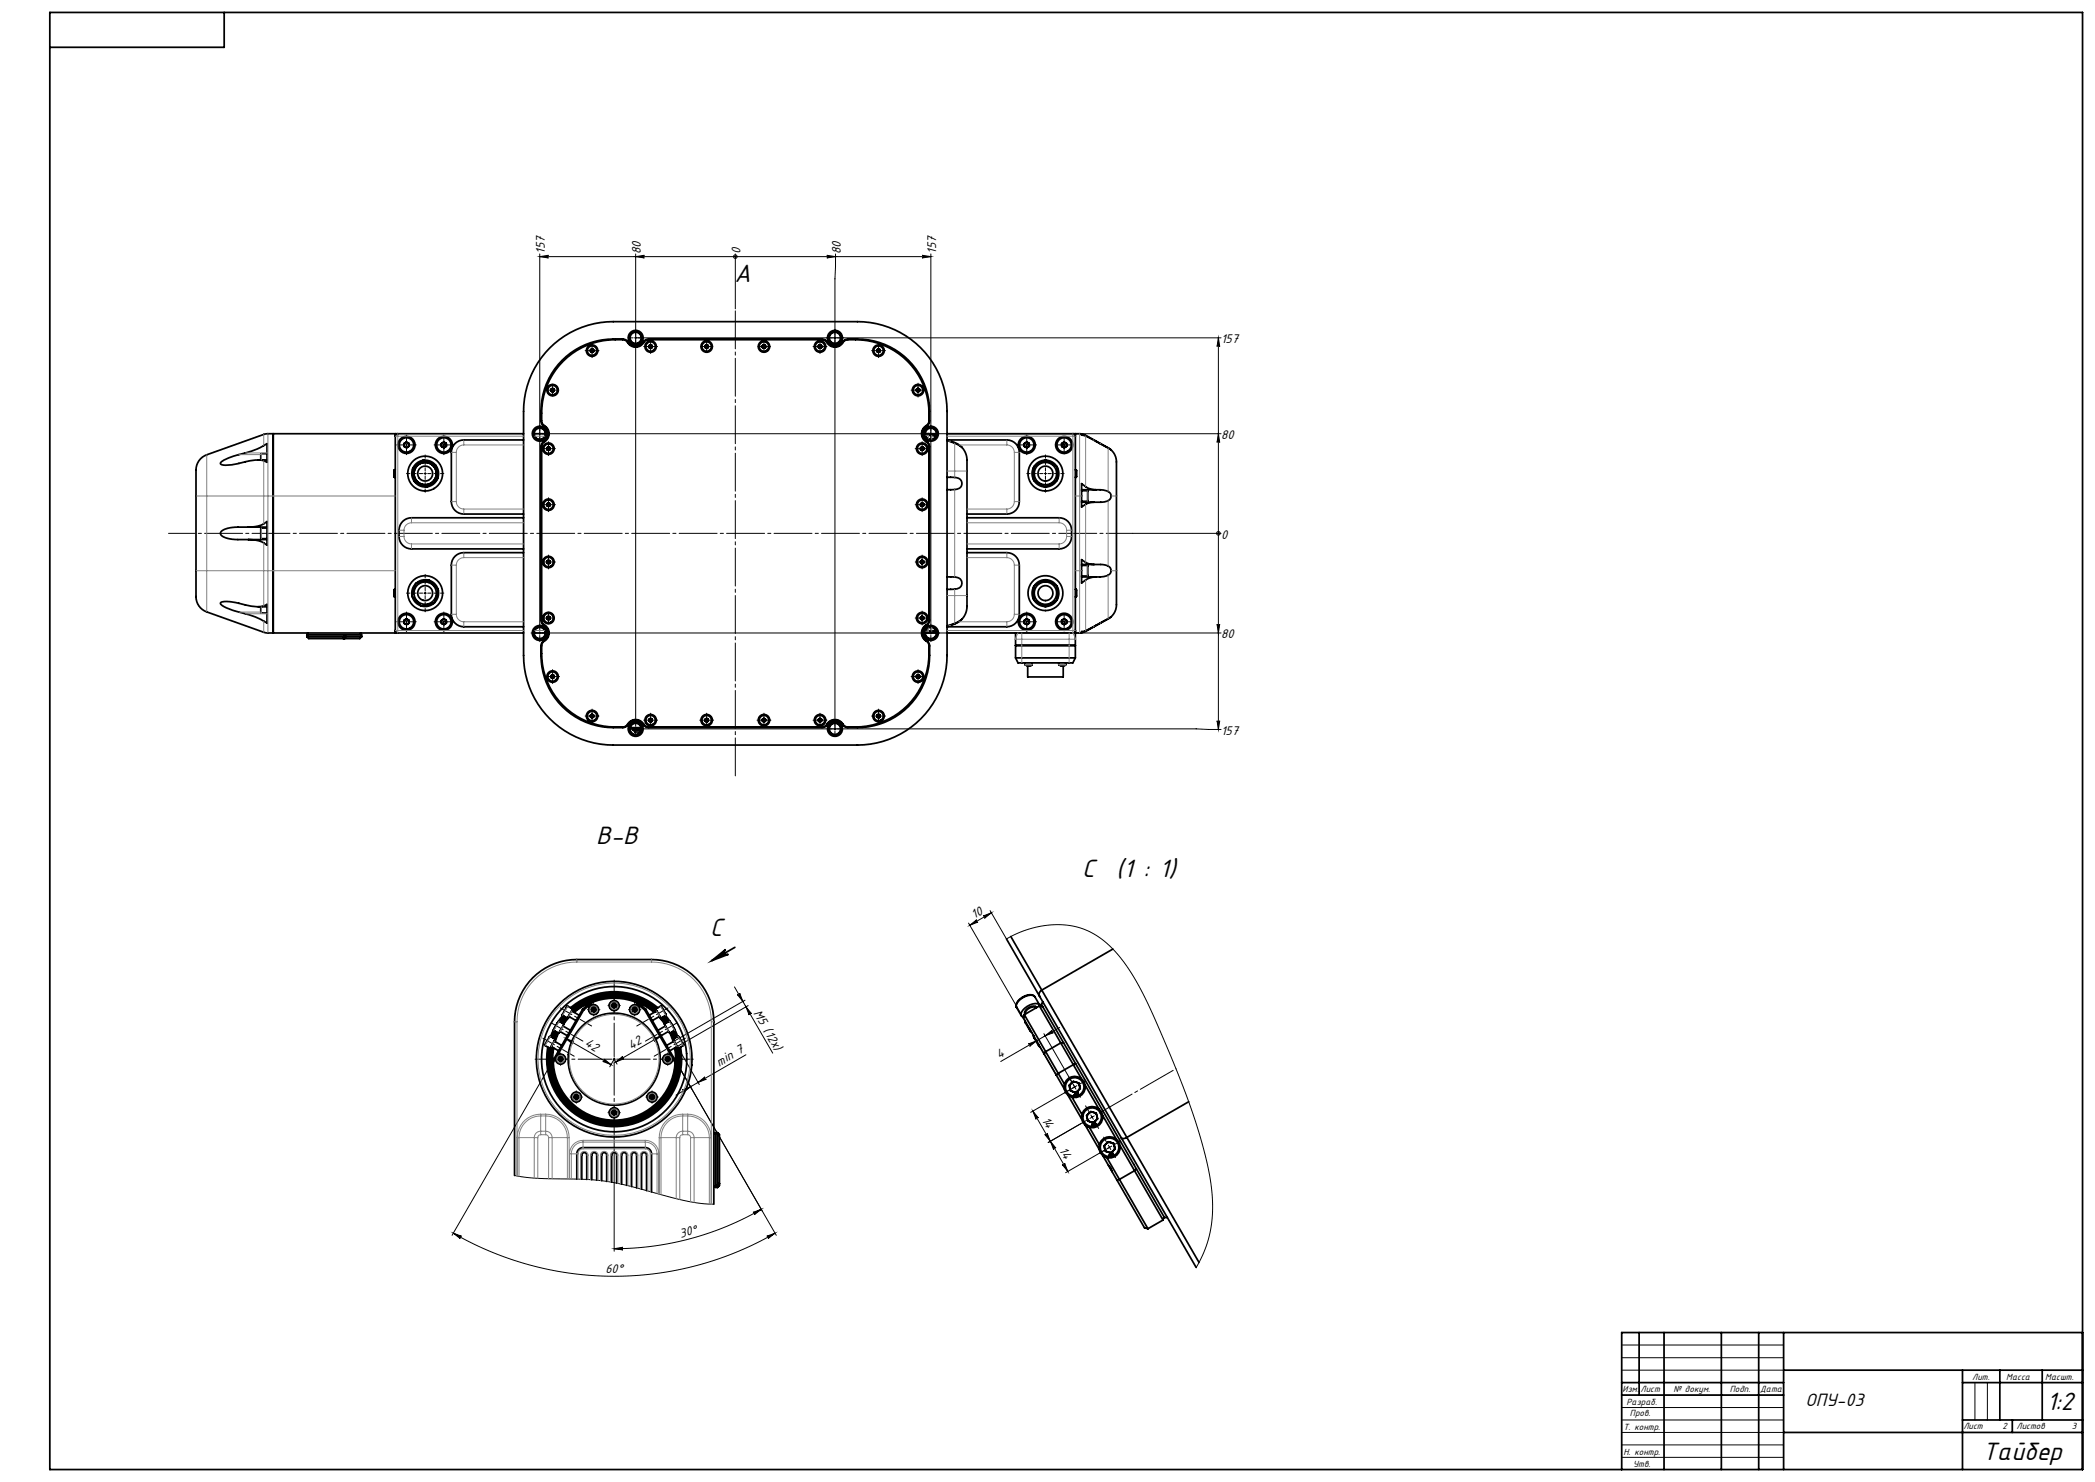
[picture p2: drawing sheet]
<svg xmlns="http://www.w3.org/2000/svg" width="841mm" height="595mm" viewBox="0 0 841 595" stroke-linecap="round" stroke-linejoin="round" font-family="sans-serif">
<defs><g id="words">
<g font-size="11.2">
<text x="294.9" y="113.3">A</text>
<text x="239.3" y="338.8">B-B</text>
<text x="434.4" y="352">C</text>
<text x="448.1" y="352">(1 : 1)</text>
<text x="285" y="375.8">C</text>
<text x="821.7" y="566.1">1:2</text>
<text x="795.9" y="586.3">Тайбер</text>
</g>
<text font-size="8" x="724.8" y="564.3">ОПУ-03</text>
<g font-size="5.6">
<text x="218.7" y="102" transform="rotate(-90 218.7 102)">157</text>
<text x="257.2" y="102" transform="rotate(-90 257.2 102)">80</text>
<text x="297.2" y="102" transform="rotate(-90 297.2 102)">0</text>
<text x="337.5" y="102" transform="rotate(-90 337.5 102)">80</text>
<text x="375.8" y="102" transform="rotate(-90 375.8 102)">157</text>
<text x="490.2" y="137.7">157</text>
<text x="490.2" y="176.2">80</text>
<text x="490.2" y="216.2">0</text>
<text x="490.2" y="256.2">80</text>
<text x="490.2" y="294.9">157</text>
<text x="391.1" y="369" transform="rotate(-30 391.1 369)">10</text>
<text x="302.4" y="406.8" transform="rotate(60 302.4 406.8)">M5 (12x)</text>
<text x="234.5" y="419.7" transform="rotate(30 234.5 419.7)">42</text>
<text x="253.3" y="421.4" transform="rotate(-30 253.3 421.4)">42</text>
<text x="401.1" y="425.1" transform="rotate(-30 401.1 425.1)">4</text>
<text x="288.8" y="428.2" transform="rotate(-30 288.8 428.2)">min 7</text>
<text x="418" y="449.5" transform="rotate(60 418 449.5)">14</text>
<text x="425.1" y="461.6" transform="rotate(60 425.1 461.6)">14</text>
<text x="273.4" y="497" transform="rotate(-15 273.4 497)">30°</text>
<text x="243" y="511.1">60°</text>
</g>
<g font-size="4">
<text x="791.7" y="553.9">Лит.</text>
<text x="805.4" y="553.9">Масса</text>
<text x="821" y="553.9">Масшт.</text>
<text x="651.3" y="559">Изм.</text>
<text x="658.6" y="559">Лист</text>
<text x="671.8" y="559">№ докум.</text>
<text x="694.4" y="559">Подп.</text>
<text x="706.6" y="559">Дата</text>
<text x="652.9" y="564.2">Разраб.</text>
<text x="654.3" y="568.6">Пров.</text>
<text x="651.7" y="574">Т. контр.</text>
<text x="788.2" y="573.9">Лист</text>
<text x="803.9" y="573.9">2</text>
<text x="809.5" y="573.9">Листов</text>
<text x="831.7" y="573.9">3</text>
<text x="651.7" y="584.1">Н. контр.</text>
<text x="655.6" y="589">Утв.</text>
</g>
</g></defs>
<path d="M285.8 385.7l5.5-4.5a1.12 1.12 0 0 0-.4 1.5 1.12 1.12 0 0 0 1.5 .4z" fill="none" stroke="#000" stroke-width=".7" stroke-linecap="butt"/>
<g fill="none" stroke="#000" stroke-width=".4">
<path d="M216.7 102v148.6M216.7 103h157M216.7 103l3.5-.5a.54 .54 0 0 0-.5 .5 .54 .54 0 0 0 .5 .6zM255.2 102v187.6M255.2 103l3.5-.5a.54 .54 0 0 0-.5 .5 .54 .54 0 0 0 .5 .6zM295.2 103h.1M295.2 102v22M331.9 102.5l3.5 .5-3.5 .6a.54 .54 0 0 0 .5-.6 .54 .54 0 0 0-.5-.5zM335.4 102l-.2 10v181.1M370.2 102.5l3.5 .5-3.5 .6a.54 .54 0 0 0 .5-.6 .54 .54 0 0 0-.5-.5zM373.7 102v148.6M254.7 135.6h235.5"/>
<path d="M260.7 139.1h1M261.2 138.6v1M283.2 139.1h1M283.7 138.6v1M306.2 139.1h1M306.7 138.6v1M328.7 139.1h1M329.2 138.6v1M489.1 135.6l.5 3.5a.54 .54 0 0 0-.5-.5 .54 .54 0 0 0-.5 .5zM489.1 135.6v157.3M221.3 156.6h1M221.8 156.1v1"/>
<path d="M237.2 140.8h1M237.7 140.3v1M352.2 140.8h1M352.7 140.3v1M368 156.6h1M368.5 156.1v1M162.7 178.6h1M163.2 178.1v1M177.7 178.6h1M178.2 178.1v1M216.2 174.1h274M220.2 179.6v1"/>
<path d="M370.2 179.6v1M411.7 178.6h1M412.2 178.1v1M426.7 178.6h1M427.2 178.1v1M489.1 174.1l.5 3.5a.54 .54 0 0 0-.5-.5 .54 .54 0 0 0-.5 .5zM170.2 190.1h1M170.7 189.6v1M219.7 180.1h1M369.7 180.1h1M419.2 190.1h1M419.7 189.6v1"/>
<path d="M219.7 202.6h1M220.2 202.1v1M369.7 202.6h1M370.2 202.1v1M454.8 214.1h35.4M489.1 214.1h.1M170.2 238.1h1M170.7 237.6v1M219.7 225.6h1M220.2 225.1v1M369.7 225.6h1M370.2 225.1v1"/>
<path d="M162.7 249.6h1M163.2 249.1v1M177.7 249.6h1M178.2 249.1v1M216.2 254.1h1M216.7 253.6v1M219.7 248.1h1M220.2 254.1h270M220.2 247.6v1M369.7 248.1h1M370.2 247.6v1M373.7 253.6v1"/>
<path d="M411.7 249.6h1M412.2 249.1v1M426.7 249.6h1M427.2 249.1v1M488.6 250.6a.54 .54 0 0 0 .5 .5 .54 .54 0 0 0 .5-.5l-.5 3.5zM221.3 271.6h1M221.8 271.1v1M368 271.6h1M368.5 271.1v1M237.2 287.5h1M237.7 287v1M254.7 292.6h225.5l10 .3"/>
<path d="M255.2 292.1v1M260.7 289.1h1M261.2 288.6v1M283.2 289.1h1M283.7 288.6v1M306.2 289.1h1M306.7 288.6v1M328.7 289.1h1M329.2 288.6v1M352.2 287.5h1M352.7 287v1M488.6 289.4a.54 .54 0 0 0 .5 .5 .54 .54 0 0 0 .5-.5l-.5 3.5z"/>
<path d="M388.8 370.6l25.5 44.2M389.3 371.5l2.8-2.2a.54 .54 0 0 0-.2 .7 .54 .54 0 0 0 .7 .2zM394.7 367.8l3.3-1.3-2.8 2.2a.54 .54 0 0 0 .2-.7 .54 .54 0 0 0-.7-.2zM397.5 365.6l6.5 11.4 4.1-2.1 4.2-1.7 4.5-1.2 4.5-.6 4.3-.2 4.1 .4 3.9 .9 3.6 1.5 5 3 4.9 4.4 4.4 5.4 4.5 7 3.5 6.5 3.7 7.9 11.5 27.4 6.1 17.4 4.2 15.8 1 5.9 .7 5.8 .1 5.2-.4 5.1-.8 4.7-1.3 4.6-1.8 4.4-2.3 4.4M398 366.5l-8.7 5M294.8 396.2l15.4 26.6M296 399.3a.54 .54 0 0 0 .7 .2 .54 .54 0 0 0 .2-.7l1.3 3.3zM227.1 416.9l18.2 10.5M227.1 416.9l3.3 1.3a.54 .54 0 0 0-.7 .2 .54 .54 0 0 0 .2 .7zM237.8 405.4h1M238.3 404.9v1M246.1 403.7h.9"/>
<path d="M246.6 403.2v1M254.3 405.4h1M254.8 404.9v1M262.1 417.1l3.3-1.2-2.8 2.2a.54 .54 0 0 0 .2-.7 .54 .54 0 0 0-.7-.3zM265.4 415.9l-18.2 10.5M299.1 401.6l-28.5 16.4M299.5 404.2l2.2 2.8a.54 .54 0 0 0-.7-.2 .54 .54 0 0 0-.3 .7zM300.3 403.7l-28.5 16.5M412.8 419.2l3.3-1.3-2.8 2.2a.54 .54 0 0 0 .2-.7 .54 .54 0 0 0-.7-.2zM415.6 417l8.4 14.6M419.1 415l12.8 22.3M419.6 415.9l2.7-2.2a.54 .54 0 0 0-.1 .7 .54 .54 0 0 0 .7 .2z"/>
<path d="M425.4 412.5l-23.7 13.7M221.6 426.5l-40.1 69.5M224.6 425.2h.9M225.1 424.7v1M231.3 439.9v1M242.5 425.2l2.8 2.2-3.3-1.3a.54 .54 0 0 0 .7-.2 .54 .54 0 0 0-.2-.7zM246.1 425.2h.9M246.6 424.7v1M247.2 426.4l2.8-2.3a.54 .54 0 0 0-.2 .8 .54 .54 0 0 0 .7 .2zM247.7 427.2l-1.1-2-1.8 3.1M261.8 439.9v1M267.6 425.2h.9"/>
<path d="M268.1 424.7v1M271.5 426.5l6.2 10.7M271.5 426.5l40.1 69.5M272.3 420.9l8.4 14.5M273.9 437.6l3.3-1.3-2.8 2.2a.54 .54 0 0 0 .2-.7 .54 .54 0 0 0-.7-.2zM280.2 434.6l2.8-2.2a.54 .54 0 0 0-.2 .7 .54 .54 0 0 0 .7 .2zM299.4 423.5l-28 16.2M432.3 435.9l-18.5 10.7M230.8 440.4h1M246.1 446.7h.9M246.6 446.2v1M246.6 457v45.3"/>
<path d="M261.3 440.4h1M414.6 446.1l14.1 24.2M414.6 446.1l2.2 2.8a.54 .54 0 0 0-.7-.2 .54 .54 0 0 0-.2 .7zM419.4 455.5a.54 .54 0 0 0 .7 .1 .54 .54 0 0 0 .2-.7l1.3 3.3zM421.7 458.2l2.2 2.8a.54 .54 0 0 0-.8-.2 .54 .54 0 0 0-.2 .7zM433.9 451.1l-13.1 7.6M437.9 447.7l1 1.7M439.3 448l-1.8 1M444.9 459.8l1 1.7M206.5 471.9l8.4 1.1 20 .5 8.3 .8 9.3 1.8 22.8 6 6.1 1.1 5.2 .2M426.4 467.6a.54 .54 0 0 0 .8 .1 .54 .54 0 0 0 .2-.7l1.3 3.3zM445.4 460.6l-17.6 10.2"/>
<path d="M446.3 460.1l-1.8 1M182 495.1l3.3 1.2a.54 .54 0 0 0-.7 .3 .54 .54 0 0 0 .2 .7zM182 495.1a129.2 129.2 0 0 0 129.1 0M302.3 486.8l3.3-1.3-2.8 2.2a.54 .54 0 0 0 .2-.7 .54 .54 0 0 0-.7-.2zM305.6 485.5a118.1 118.1 0 0 1-59.1 15.8M307.8 496.3l3.3-1.2-2.8 2.2a.54 .54 0 0 0 .2-.7 .54 .54 0 0 0-.7-.3zM246.5 501.3l3.5-.6a.54 .54 0 0 0-.5 .6 .54 .54 0 0 0 .6 .5zM651 540h65M651 545.1h65M651 550.1h65M792.8 555.1v15M797.8 555.1v15"/>
<path d="M651 565.1h65M651 570.1h65M651 575.1h65M651 580.1h65M651 585.1h65"/>
<circle cx="295.2" cy="103" r=".72"/>
<circle cx="489.1" cy="214.1" r=".72"/>
</g>
<g fill="none" stroke="#000" stroke-width=".7">
<path d="M20 5h816v585h-816zM90 5v14h-70M220.7 139.7a36 36 0 0 1 25.5-10.6h98a36 36 0 0 1 36 36v98a36 36 0 0 1-36 36h-98a36 36 0 0 1-36-36v-98a36 36 0 0 1 10.5-25.4zM260.5 138.8l.6-.4 .7 .3v.8l-.6 .4-.6-.4zM283 138.8l.6-.4 .7 .3v.8l-.6 .4-.6-.4zM306 138.8l.6-.4 .7 .3v.8l-.6 .4-.6-.4zM328.5 138.8l.6-.4 .7 .3v.8l-.6 .4-.6-.4zM221.2 156.3l.6-.4 .6 .3 .1 .8-.6 .4-.7-.4zM225.7 144.6a29.6 29.6 0 0 1 25.5-8.1l.3 .1a3.9 3.9 0 0 0 6.2 1.4 3.1 3.1 0 0 1 2.7-1.9h69.6a2.98 2.98 0 0 1 2.6 1.9 3.7 3.7 0 0 0 6-1.1l.5-.4a29.3 29.3 0 0 1 33.7 33.7l-.1 .3a3.9 3.9 0 0 0-1.4 6.2 3.1 3.1 0 0 1 1.9 2.6v69.6a2.98 2.98 0 0 1-1.9 2.7 3.7 3.7 0 0 0 1.1 6l.4 .5a29.3 29.3 0 0 1-33.7 33.7l-.2-.2a3.9 3.9 0 0 0-6.3-1.4 3.1 3.1 0 0 1-2.6 1.9h-69.6a2.98 2.98 0 0 1-2.7-1.9 3.7 3.7 0 0 0-5.9 1.2l-.6 .4a29.3 29.3 0 0 1-33.7-33.7l.2-.3a3.9 3.9 0 0 0 1.4-6.2 3.1 3.1 0 0 1-1.9-2.7v-69.6a2.98 2.98 0 0 1 1.9-2.6 3.7 3.7 0 0 0-1.2-6l-.5-.8a30.1 30.1 0 0 1 8.3-25.3zM226.1 145a29.5 29.5 0 0 1 25-8.3l.3 .1a4.2 4.2 0 0 0 3.8 2.6 4.2 4.2 0 0 0 3.8-2.6l1.4-.4h69.6a2.77 2.77 0 0 1 2.5 1.8 4.1 4.1 0 0 0 6.5-1.4l.2-.1a29.5 29.5 0 0 1 33.4 33.4l-.1 .2a4.2 4.2 0 0 0-2.6 3.8 4.2 4.2 0 0 0 2.6 3.9l.4 1.3v69.6a2.78 2.78 0 0 1-1.8 2.5 4.1 4.1 0 0 0 1.4 6.6l.1 .2a29.5 29.5 0 0 1-33.4 33.4l-.2-.2a4.2 4.2 0 0 0-3.8-2.5 4.2 4.2 0 0 0-3.8 2.5l-1.4 .5h-69.6a2.78 2.78 0 0 1-2.5-1.8 4.1 4.1 0 0 0-6.5 1.3l-.3 .2a29.5 29.5 0 0 1-33.4-33.4l.2-.2a4.2 4.2 0 0 0 2.5-3.9 4.2 4.2 0 0 0-2.5-3.8l-.5-1.4v-69.6a2.77 2.77 0 0 1 1.9-2.4 4.1 4.1 0 0 0-1.4-6.6l-.3-.5a30 30 0 0 1 8.5-24.8zM237 140.5l.6-.4 .7 .3v.7l-.6 .4-.6-.3zM352 140.5l.6-.4 .7 .3v.7l-.6 .4-.6-.3z"/>
<path d="M367.9 156.3l.6-.4 .6 .3 .1 .8-.6 .4-.7-.4zM109.7 174.1v80M158.7 174.1l-51.8 .1-23.9 8.4a7.3 7.3 0 0 0-4.3 8.3v47.3a6.9 6.9 0 0 0 4.3 7.5l23.9 8.4h51.8M158.7 174.1v1M158.7 174.1h1M158.7 175.1v78M159.7 174.1l-.7 .3-.3 .7M159.7 174.1h50.5M162.1 178.1l1-.6 1.1 .5v1.2l-1 .6-1-.5zM177.1 178.1l1-.6 1.1 .5v1.2l-1 .6-1-.5zM210.2 176.6h-24a5 5 0 0 0-5 5v19.8a5 5 0 0 0 5 5h24M214.4 174.1h4.5"/>
<path d="M219.5 179.8l.6-.4 .7 .3v.8l-.6 .4-.6-.4zM369.5 179.8l.6-.4 .7 .3v.8l-.6 .4-.6-.4zM371.4 174.1l2.6 .3 1.8 .6M371.7 174.1v.7M371.7 174.7h1.7M372.7 174.8h1.3l1.6 .4M372.8 174.1h3.1M380.2 176.8l4.1 1.6 1.8 1.2M380.2 176.6a12 12 0 0 1 5.9 3M380.2 174.1h50.5M380.3 176.6h23.9a5 5 0 0 1 5 5v19.8a5 5 0 0 1-5 5h-16M386.1 179.6a11 11 0 0 1 2.1 8.7v54.8a7.6 7.6 0 0 1-2.1 5.5"/>
<path d="M411.1 178.1l1-.6 1.1 .5v1.2l-1 .6-1-.5zM426.1 178.1l1-.6 1.1 .5v1.2l-1 .6-1-.5zM430.7 174.1h1M430.7 174.1l.7 .3 .3 .7M431.7 174.1l2.5 .1M431.7 174.1v1M431.7 175.1v78M434.2 174.2v.4a34 34 0 0 1 8.9 4.4l2.9 1.6M434.2 174.2l1.6 .6 10.2 5.8M88.7 185.6a23.5 23.5 0 0 1 9.8-3.7 26.1 26.1 0 0 0 8.7-3.8v7.5a8.8 8.8 0 0 0-7-.6l-4.8 1.2a10.4 10.4 0 0 1-6.7 .2l-.2-.4zM103.6 184.7h3.6M107.2 182.2h-2.4l-.1 2.5"/>
<path d="M158.3 188.6v3M158.3 191.6h.4M158.3 188.6h.4M165.6 188.2l.7 5M165.6 188.2a5.4 5.4 0 0 0 .7 5M165.8 187.9l-.2 .3M166.3 193.2l.2 .3M166.5 193.5l4.7 2M166.5 193.5a5.4 5.4 0 0 0 4.7 2M169.8 184.8l-4 3.1M169.8 184.8a5.4 5.4 0 0 0-4 3.1M170.2 184.8h-.4"/>
<path d="M170.2 184.8l4.6 1.9M170.2 184.8a5.4 5.4 0 0 1 4.6 1.9M171.6 195.4l-.4 .1M174.2 196.1v.1M174.8 186.7l.3 .3M175.1 187l.6 5M175.1 187a5.4 5.4 0 0 1 .6 5M175.6 192.4l-4 3M175.6 192.4a5.4 5.4 0 0 1-4 3M175.7 192l-.1 .4M380.2 191.6h2.5a2.61 2.61 0 0 1 2.8 .9 2.61 2.61 0 0 1 .2 3 7.7 7.7 0 0 1-5.5 1.1M414.9 192.6l.2 .4"/>
<path d="M414.9 187.6v5M414.9 187.6a5.4 5.4 0 0 0 0 5M415.1 193l4.4 2.5M415.1 187.3l-.2 .3M415.1 193a5.4 5.4 0 0 0 4.4 2.5M419.5 195.5h.4M419.5 184.8l-4.4 2.5M419.5 184.8h.4M419.5 184.8a5.4 5.4 0 0 0-4.4 2.5M419.9 184.8l4.3 2.5M419.9 184.8a5.4 5.4 0 0 1 4.3 2.5M424.2 187.3l.2 .3"/>
<path d="M424.2 193l-4.3 2.5M424.2 193a5.4 5.4 0 0 1-4.3 2.5M424.4 187.6v5M424.4 192.6l-.2 .4M424.4 187.6a5.4 5.4 0 0 1 0 5M431.7 191.6h.3M431.7 188.6h.3M432 188.6v3M434.2 197h2.2l.3 .3-.1 3.8-2.4 .2M434.2 196.6l8.7 .1a2.78 2.78 0 0 1 3.1 2.7 3.5 3.5 0 0 1-4.1 2.2h-7.7M439.9 196.6a8 8 0 0 1-5.7-2.4v9.4l2.3-1.5 2.7-.5M446 180.6a8.1 8.1 0 0 1 2.2 7.3v54a6.9 6.9 0 0 1-2.2 5.7"/>
<path d="M99.7 211.6a11 11 0 0 0 7.5-2.2v9.5a11 11 0 0 0-7.5-2.3M107.2 212h-2.3l-.2 .3v3.8l2.5 .2M107.2 211.6h-11.7a9 9 0 0 0-6.9 2.1 1.98 1.98 0 0 0 1.9 2.2l3.9 .7h12.8M210.2 207.9h-45a5 5 0 0 0-5 5 6 6 0 0 0 3.1 7.1l1.9 .4h45M219.5 202.3l.6-.4 .7 .3v.8l-.6 .4-.6-.4zM369.5 202.3l.6-.4 .7 .3v.8l-.6 .4-.6-.4zM388.2 207.9h37a5 5 0 0 1 5 5 6 6 0 0 1-3.1 7.1l-1.9 .4h-37M158.3 236.6v3M158.3 236.6h.4M158.3 239.6h.4M165.4 239.2l.1 .3M165.5 239.5l3.4 3.7"/>
<path d="M165.5 239.5a5.4 5.4 0 0 0 3.4 3.7M166.9 234.3l-1.5 4.9M166.9 234.3a5.4 5.4 0 0 0-1.5 4.9M167.1 234.1l-.2 .2M172 232.9l-4.9 1.2M172 232.9l.4 .1M172 232.9a5.4 5.4 0 0 0-4.9 1.2M172.4 233l3.5 3.7M172.4 233a5.4 5.4 0 0 1 3.5 3.7M175.9 236.7l.1 .4M176 237.1l-1.5 4.8M176 237.1a5.4 5.4 0 0 1-1.5 4.8"/>
<path d="M210.2 221.9h-24a5 5 0 0 0-5 5v19.7a5 5 0 0 0 5 5h24M219.5 225.3l.6-.4 .7 .3v.8l-.6 .4-.6-.4zM369.5 225.3l.6-.4 .7 .3v.8l-.6 .4-.6-.4zM380.2 231.6h2.5a2.61 2.61 0 0 1 2.8 .9 2.61 2.61 0 0 1 .2 3 7.7 7.7 0 0 1-5.5 1.1M388.2 221.9h16a5 5 0 0 1 5 5v19.7a5 5 0 0 1-5 5h-24a14.4 14.4 0 0 0 5.9-3M414.9 235.6v5M414.9 235.6a5.4 5.4 0 0 0 0 5M415.1 235.3l-.2 .3M419.5 232.8l-4.4 2.5M419.5 232.8h.4M419.5 232.8a5.4 5.4 0 0 0-4.4 2.5M419.9 232.8l4.3 2.5"/>
<path d="M419.9 232.8a5.4 5.4 0 0 1 4.3 2.5M424.2 235.3l.2 .3M424.4 235.6v5M424.4 235.6a5.4 5.4 0 0 1 0 5M431.7 236.6h.3M431.7 239.6h.3M432 236.6v3M434.2 227h2.2l.3 .3-.1 3.8-2.4 .2M434.2 226.6h7.7a3.4 3.4 0 0 1 4.1 2.5 2.67 2.67 0 0 1-2.9 2.4l-3.2 .1M434.2 231.6h5.7M439.2 226.6l-2.7-.5-2.3-1.4v9.4l1.6-1.2a6.8 6.8 0 0 1 4.1-1.3M88.5 242l.6-.3 2-.2 4.8 .7a21.3 21.3 0 0 0 9.9 1.1l1.4-.6v7.4l-1.3-.7a46.1 46.1 0 0 0-12.5-4.4l-4.2-1.9-.7-.7z"/>
<path d="M103.6 243.6h3.6M104.7 243.6l.1 2.4 2.4 .1M123.2 255.6v-.7h22v.7M123.2 255.6h14.9M123.2 255.6l.7 .8h13.9M123.6 254.1v.8M137.8 256.4h.6M138.1 255.6v-.2h.6v.2M138.1 255.6l-.3 .8M138.7 255.6h6.5M138.7 255.6l-.3 .8M144.8 254.1v.8"/>
<path d="M145.2 255.6l-.8 .8h-6M158.7 253.1v1M158.7 254.1h1M158.7 253.1l.3 .7 .7 .3M159.7 254.1h50.5M162.1 249.1l1-.6 1.1 .5v1.2l-1 .6-1-.5zM168.9 243.2l.4 .1M174.2 242.2l-4.9 1.1M174.2 242.2a5.4 5.4 0 0 1-4.9 1.1M174.5 241.9l-.3 .3M177.1 249.1l1-.6 1.1 .5v1.2l-1 .6-1-.5zM214.4 254.1h4.5"/>
<path d="M219.5 247.8l.6-.4 .7 .3v.8l-.6 .4-.6-.4zM369.5 247.8l.6-.4 .7 .3v.8l-.6 .4-.6-.4zM371.4 254.1h4.5M371.7 253.4v.7M371.7 253.5h1.7M375.6 253l-2.9 .4M375.7 253.3l-3 .8M386.1 248.6l-2 1.3-3.9 1.5M407.7 259.1h24M407.7 254.1v10M411.1 249.1l1-.6 1.1 .5v1.2l-1 .6-1-.5zM414.9 240.6l.2 .4"/>
<path d="M415.1 241l4.4 2.5M415.1 241a5.4 5.4 0 0 0 4.4 2.5M419.5 243.5h.4M424.2 241l-4.3 2.5M424.2 241a5.4 5.4 0 0 1-4.3 2.5M424.4 240.6l-.2 .4M426.1 249.1l1-.6 1.1 .5v1.2l-1 .6-1-.5zM431.7 253.1v1h2.5M431.7 253.1v11M431.7 253.1l-.3 .7-.7 .3h-50.5M446 247.6l-3.1 1.8a33.4 33.4 0 0 1-8.7 4.2v.5M446 247.6l-10.2 5.9-1.6 .6"/>
<path d="M221.2 271.3l.6-.4 .6 .3 .1 .8-.6 .4-.7-.4zM367.9 271.3l.6-.4 .6 .3 .1 .8-.6 .4-.7-.4zM407.7 264.1h24M407.7 264.1l1 2h22l1-2M411.5 266.1l.1 .8 1 .4 1.7-.4v-.8M412.6 267.3v4.5h14.2v-4.5M425 266.1l.1 .8 1 .4 1.7-.4v-.8M237 287.2l.6-.4 .7 .3v.7l-.6 .4-.6-.3zM252.9 292.6h4.5M253 292.1h4.4M254.2 293.1h3.2M254.2 293.1l.7 .8h2.1"/>
<path d="M254.2 292.6v.5M260.5 288.8l.6-.4 .7 .3v.8l-.6 .4-.6-.4zM283 288.8l.6-.4 .7 .3v.8l-.6 .4-.6-.4zM306 288.8l.6-.4 .7 .3v.8l-.6 .4-.6-.4zM328.5 288.8l.6-.4 .7 .3v.8l-.6 .4-.6-.4zM352 287.2l.6-.4 .7 .3v.7l-.6 .4-.6-.3zM404 377l13.3 23M405.8 376l12.4 21.5M295 380.3l-9.2 5.4M418.2 397.5l34.2 59.2M418.2 397.5a1.88 1.88 0 0 0-.9 2.5M446.7 381l-28.5 16.5"/>
<path d="M220.3 416.7h.1M220.4 416.5h.1M220.6 416.1l2.3 1.1-2.1 3.7-2.1-1.3zM222.5 417.9l3 1.8M222.6 413.8l-1.1 2.6M222.8 417.3l-.2 .8M223 414.1l-1 2.6M223.5 414.4l-1.1 2.6M223.8 410.7h.1M223.9 414.6l-1 2.6M223.9 410.4h.1M224.1 410.1l2.3 1.1-2.1 3.6-2.1-1.3z"/>
<path d="M224.2 414.8l-1.3 3.4M224.7 414.2l3 1.6M225.9 407.7a27.1 27.1 0 0 0-4.9 8.4M226 411.8l3 1.9M226.4 408l-1.7 2.2M226.8 408.2l-1.7 2.2M227.3 404.6h.1M227.3 408.5l-1.7 2.2M227.4 404.3h.1M227.6 404l2.3 1.1-2.1 3.7-2.1-1.4zM227.8 408.8l-1.8 2.1M228.3 408.1h-.1"/>
<path d="M228.3 408.1l2.9 1.7M228.4 408.1l-.6 .6M228.6 408.2l-2.3 2.9M229 404.6a27.1 27.1 0 0 1 35.1 0M229.5 405.8l3 1.8M229.5 404.9a26.6 26.6 0 0 1 34.1 0M229.7 405.3a26 26 0 0 1 33.7 0M229.8 406a25.5 25.5 0 0 1 33.5 0M233.9 405.2l-12.3 21.3M233.9 405.2l.4 .3M234.3 405.5l-10.5 18.2M237.3 402.3a24.7 24.7 0 0 0-6.8 4.2"/>
<path d="M237.6 404.9l.7-.4 .8 .4v.9l-.8 .5-.7-.5zM237.9 404.2h.1M237.9 404.1h.1M237.9 404.4h.1M237.9 404.2v.2M238 404.1h-.1M238 404h.1M238 401.8h-.2a25 25 0 0 0-7.6 4.5M238 401.8a25 25 0 0 1 17.1 0M238 401.8l.2 .4M238 401.8l-4.1 3.4M238 404.4h.2"/>
<path d="M238 404.4h.1M238 404.1l-.1 .3M238 404.1h.1M238.1 404.1h.1M238.2 404.1h.1M238.2 404.1h-.1M238.2 404l.1 .1M238.2 404l-.1 .1M238.2 404.4h.1M238.2 404.2l-.2 .2M238.2 404.1v.1M238.2 402.2a24.5 24.5 0 0 1 16.7 0"/>
<path d="M238.2 402.2l-3.9 3.3M238.3 404.1l-.1 .1M238.3 404.4h.1M238.4 404.4h.1M238.5 404.2v.1M238.5 404.4h.1M238.5 404.2h.1M238.6 404.1l-.1 .1M238.6 404.1h.1M238.6 404.3l-.2 .1M238.6 404l-.1 .1M238.6 404l.1 .1"/>
<path d="M238.6 404.2l-.1 .1M238.6 404.3l-.1 .1M238.7 404.1l-.1 .2M238.7 404.1h.1M245.8 403.3l.8-.4 .7 .4v.9l-.7 .4-.8-.4zM246.1 402.5h.1M246.1 402.8h.1M246.2 402.5l-.1 .3M246.2 402.4l-.1 .1M246.2 402.4h.1M246.2 402.4l-.1 .4M246.3 402.5h.1"/>
<path d="M246.3 402.4v.1M246.4 402.5h-.1M246.4 402.4v.1M246.4 402.4l.1 .1M246.4 402.8h.1M246.4 402.5v.3M246.5 402.6l-.1 .2M246.5 402.5v.1M246.5 402.8h.1M246.7 402.8h.1M246.7 402.6h.1M246.7 402.5v.1"/>
<path d="M246.7 402.5h.1M246.8 402.4l-.1 .1M246.8 402.6l-.1 .2M246.8 402.4l.1 .1M246.8 402.6h.1M246.9 402.6l-.2 .2M246.9 402.5v.1M246.9 402.5h.1M254 404.9l.8-.4 .7 .4v.9l-.7 .5-.8-.5zM254.3 404.2h.1M254.3 404.1h.1M254.3 404.4h.1"/>
<path d="M254.4 404.1l-.1 .1M254.4 404.1h-.1M254.4 404h.1M254.4 404.4h.2M254.4 404.4h.1M254.5 404.1l-.1 .3M254.5 404.1h.1M254.6 404.1h-.1M254.6 404.1h.1M254.6 404l.1 .1M254.6 404v.1M254.6 404.4h.1"/>
<path d="M254.7 404.2l-.3 .2M254.7 404.1v.1M254.7 404.4h.1M254.8 404.4h-.1M254.8 404.4h.1M254.9 402.2l3.9 3.3M254.9 404.4h.1M254.9 404.2l.1 .1M254.9 404.1v.1M255 404.1h.1M255 404.1v.1M255 404.3l-.1 .1"/>
<path d="M255.1 404l-.2 .1M255.1 404v.1M255.1 404.2l-.1 .1M255.1 404.3l-.2 .1M255.1 401.8l1.1 .4a25 25 0 0 1 6.7 4.1M255.1 401.8l-.2 .4M255.1 401.8l4.1 3.4M255.1 404.1v.2M255.1 404.1h.1M255.8 402.3a24.7 24.7 0 0 1 6.8 4.2M258.8 405.5l10.5 18.2M259.2 405.2l-.4 .3"/>
<path d="M259.2 405.2l12.3 21.3M263.2 405.1l2.2-1.1 2 3.5-2.1 1.3zM263.6 405.8l-3 1.8M264.5 408.2l2.3 2.9M264.7 408.1l.6 .6M264.9 408.1l-3 1.7M265.3 408.8l1.8 2.1M265.8 408.5l1.7 2.2M266.3 408.2l1.7 2.2M266.7 411.2l2.2-1.2 2 3.6-2.1 1.2zM266.7 408l1.7 2.2M267.1 406.7h-.1"/>
<path d="M267.1 411.8l-3 1.9M267.2 407.7a27.1 27.1 0 0 1 4.9 8.4M267.2 407h.1M268.4 414.2l-3 1.6M268.9 414.8l1.3 3.4M269.2 414.6l1 2.6M269.6 414.4l1.1 2.6M270.1 414.1l1 2.6M270.2 417.2l2.2-1.1 2 3.6-2.1 1.2zM270.3 417.3l.2 .8M270.5 413.8l1.1 2.6M270.6 412.8h-.1"/>
<path d="M270.6 417.9l-3 1.8M270.7 413.1h.1M274.1 418.9h-.1M274.2 419.1h.1M408.1 404.5l1.9 3.3M408.1 404.5h.1M411.2 407.4l8.6 14.8M411.2 407.4l-.4 1.4 8.4 14.4M411.4 409.7l.2 .9M411.4 409.8l.2 .7M411.6 410.5l1.9 3.4M411.6 410.5v.1"/>
<path d="M413.4 413.2l.1 .7 .6 .5M414.9 415.8l.2 .8M415.1 416.6l1.9 3.4M415.1 416.6h.1M415.4 400.2a3.8 3.8 0 0 0-5.1 .3 3.2 3.2 0 0 0-2.2 4M415.4 400.2a3.8 3.8 0 0 0-4.9 .4 4 4 0 0 0-2.4 3.8v.1M415.4 400.2l2 3.4M415.9 404.6a3.1 3.1 0 0 0-4.3 2.5M415.9 404.6h.1M416.1 404.5a3.2 3.2 0 0 0-4.7 1.6l.1 1.1M416.9 419.2l.1 .7 .6 .6M417.3 403.9l8.5 14.8"/>
<path d="M417.3 403.9l1.3 .4M417.3 403.9l-6.1 3.5M417.3 400l32.8 56.8M417.5 403.9a2.07 2.07 0 0 0-2.8-.9 6.3 6.3 0 0 0-4.8 4.2l.1 .6 .9 .6M418.6 402.2l-.6 1 .7 1.1 48.8 84.5h1.1M425.8 418.7l8.4 14.5M425.8 418.7l-6 3.5M426.9 418.7h-1.1M219.9 420.4a27.1 27.1 0 0 0 26.7 31.9 27.1 27.1 0 0 0 26.6-31.9M220.4 420.7a26.6 26.6 0 0 0 26.1 31.1 26.6 26.6 0 0 0 26.2-31.1M220.9 420.6a26 26 0 0 0 25.6 30.7 26 26 0 0 0 25.7-30.7M221.2 420.2l3 1.7"/>
<path d="M221.5 420.3a25.5 25.5 0 0 0 25 30.4 25.5 25.5 0 0 0 25.1-30.4M221.6 426.5a25 25 0 0 0 24.9 23.7 25 25 0 0 0 25-23.7M221.6 426.5l.5 .1M222 420.6l-.4 5.9M222.1 426.6a24.5 24.5 0 0 0 24.4 23.1 24.5 24.5 0 0 0 24.5-23.1M222.3 420.7l-.4 5.3M223.1 424.9l-1 1.7M223.8 423.7a2 2 0 0 1 3.1 .8 2 2 0 0 1-1.6 2.7 2 2 0 0 1-2.2-2.3M223.8 423.7l-.7 1.2M224.3 424.8l.7-.4 .8 .4v.9l-.8 .4-.7-.4zM224.6 424h.1M224.6 424.3h.1"/>
<path d="M224.7 424h-.1M224.7 423.9l-.1 .1M224.7 423.9h.1M224.7 424.3h.1M224.7 423.9l-.1 .4M224.7 424.3h.2M224.8 424h.1M224.9 423.9l.1 .1M224.9 423.9v.1M224.9 423.9l-.1 .1M224.9 424.3h.1M225 424l-.3 .3"/>
<path d="M225 424v.1M225 424.3h.1M225.2 424.3h.1M225.2 424l.1 .1M225.2 424h.1M225.3 423.9l.1 .1M225.3 423.9l-.1 .1M225.3 424.1l-.1 .2M225.3 424.1h.1M225.4 424l-.1 .1M225.4 424l-.2 .3M225.4 424h.1"/>
<path d="M230.9 439.2h.1M230.9 439.5h.1M231 439.2l-.1 .3M231 439.2h-.1M231 439.1h.1M231 439.1l-.1 .1M231 439.5h.1M231 439.1l-.1 .4M231 439.5h.2M231.1 439.2h.1M231.1 439.1l.2 .1M231.1 439.1v.1"/>
<path d="M231.2 439.2h-.1M231.2 439.5h.1M231.2 439.2l-.2 .3M231.3 439.2h.1M231.3 439.2h-.1M231.3 439.2v.1M231.3 439.5h.1M231.5 439.5h.1M231.5 439.3l.1 .1M231.5 439.2h.2M231.5 439.2h.1M231.5 439.3h.1"/>
<path d="M231.5 439.2v.1M231.5 439.4v.1M231.6 439.2h-.1M231.6 439.4h-.1M231.7 439.2h.1M231.7 439.2l-.1 .1M231.7 439.3l-.2 .2M231.7 439.2v.1M261.3 439.2h.1M261.3 439.5h.1M261.4 439.2h-.1M261.4 439.2l-.1 .3"/>
<path d="M261.4 439.1h.1M261.4 439.1l-.1 .1M261.4 439.5h.1M261.4 439.1l-.1 .4M261.4 439.5h.2M261.5 439.2h.1M261.6 439.1l.1 .1M261.6 439.1l-.1 .1M261.6 439.2h.1M261.6 439.5h.1M261.6 439.2l-.2 .3M261.7 439.2h.1"/>
<path d="M261.7 439.2h-.1M261.7 439.2v.1M261.7 439.5h.1M261.9 439.5h.1M261.9 439.3l.1 .1M261.9 439.3h.1M261.9 439.2v.1M261.9 439.2h.2M261.9 439.2h.1M261.9 439.4v.1M262 439.3h.1M262 439.2h-.1"/>
<path d="M262 439.4h-.1M262.1 439.2h.1M262.1 439.3l-.2 .2M262.1 439.2v.1M267.3 424.8l.7-.4 .8 .4v.9l-.8 .4-.7-.4zM267.6 424h.1M267.6 424.3h.1M267.7 424h-.1M267.7 423.9l-.1 .1M267.7 423.9h.1M267.7 424.3h.1M267.7 423.9l-.1 .4"/>
<path d="M267.8 424h.1M267.8 423.9v.1M267.9 424h-.1M267.9 423.9l.1 .1M267.9 423.9v.1M267.9 423.9h.1M267.9 423.9h-.1M267.9 424.3h-.2M267.9 424l-.2 .3M268 424h-.1M268 423.9v.1M268 424v.1"/>
<path d="M268 424.3h.1M268.2 424.3h.1M268.2 424l.1 .1M268.2 424.1h.1M268.2 424v.1M268.2 424h.1M268.3 423.9l-.1 .1M268.3 423.9l.1 .1M268.3 424.1l-.1 .2M268.3 424.1h.1M268.4 424h.1M268.4 424.1l-.2 .2"/>
<path d="M268.4 424v.1M269.3 423.7a2 2 0 0 0-3.1 .8 2 2 0 0 0 1.6 2.7 2 2 0 0 0 2.2-2.3M269.3 423.7l.7 1.2M270 424.9l1 1.7M270.8 420.7l.4 5.3M271.1 420.6l.4 5.9M271.5 426.5l-.5 .1M271.9 420.2l-3 1.7M419.2 423.2l8 14M419.8 422.2l7.5 13.1M419.8 422.2l-.6 1M428.7 439.6l5.5 9.7"/>
<path d="M429.2 435.7l1.7-1.6 2.2 .7 .5 2.3-1.6 1.6-2.3-.7zM431.4 439.6l.2 .3zM431.6 439.1l-.3 .7 .4-.1M431.6 439.2l-.2 .3 .3 .1M431.6 439.2h.1M431.7 439.6v.1M431.8 427.1l-7.8 4.5M431.9 439.1h.1M431.9 439.2h.1M431.9 439h.1M432 439.1h.1M432.2 439.1h.1"/>
<path d="M432.2 439.1l.2-.1-.3 .7 .4-.1M432.4 439.6h.1M432.5 439.5v.1M432.5 439.6h.1M432.5 439l-.3 .6h.2M432.5 438.9v.1M432.5 438.9l-.4 .1M432.7 439.6h.1M432.7 439.6v.1M432.7 438.9h.1M432.7 438.9v.7M432.7 439.7h.1"/>
<path d="M432.8 438.9h.1M432.8 438.9v.5M432.9 439.4h-.1M432.9 439.4h.1M432.9 439.5l-.2 .2M432.9 439.4v.1M435.6 435.6l5.6 9.7M230.6 440l.7-.4 .8 .4v.9l-.8 .4-.7-.4zM245.8 446.3l.8-.4 .7 .4v.9l-.7 .4-.8-.4zM246.1 445.5h.1M246.1 445.8h.1M246.2 445.5h-.1"/>
<path d="M246.2 445.4l-.1 .1M246.2 445.4h.1M246.2 445.8h.1M246.2 445.4l-.1 .4M246.2 445.8h.2M246.3 445.5h.1M246.3 445.4v.1M246.4 445.5h-.1M246.4 445.4l.1 .1M246.4 445.4v.1M246.4 445.4h.1M246.4 445.4h-.1"/>
<path d="M246.4 445.8h.1M246.4 445.5l-.2 .3M246.5 445.5h-.1M246.5 445.6l-.2 .2M246.5 445.4v.1M246.5 445.8h.1M246.7 445.8h.1M246.7 445.6h.1M246.7 445.5h.1M246.7 445.5h.2M246.7 445.5v.1M246.8 445.4h.1"/>
<path d="M246.8 445.6h.1M246.8 445.4l.1 .1M246.8 445.6l-.1 .2M246.9 445.5l-.1 .1M246.9 445.5h.1M246.9 445.6l-.2 .2M261 440l.8-.4 .7 .4v.9l-.7 .4-.8-.4zM286.5 455.1h.8M288 454.7v21.1M288 454.7h-.7v22h.7M288 454.7l.8 .8v19.6M430.3 440.5l4 6.9"/>
<path d="M435.7 451.8l5.5 9.6M436.2 447.9l1.7-1.6 2.2 .6 .5 2.3-1.6 1.6-2.3-.7zM437.3 452.6l4 6.9M438.3 451.7v.2M438.4 451.9h.1M438.4 451.7h.2M438.6 451.3l-.3 .4M438.6 451.3h.1M438.6 451.3l-.2 .3 .3 .1M438.6 451.7v.1M438.6 451.9h-.2M438.6 451.8v.1"/>
<path d="M438.7 451.7v.1M438.7 451.8l-.4 .1M438.9 451.2v.1M438.9 451.2h.1M439 451.2l-.1 .1M439 451.2h.1M439.2 451.2h.1M439.1 451.6l.1 .3M439.2 451.1l-.1 .1M439.2 451.7v.1M439.4 451.1l-.3 .5M439.4 451.7l-.2 .1"/>
<path d="M439.4 451.7h.1M439.5 451.7l-.3 .2M439.5 451.7h.1M439.5 451.1l-.3 .6M439.5 451.1h.1M439.5 451.1l-.3 .1M439.7 451v.8M439.7 451h.1M439.7 451.8h.1M439.8 451h.1M439.8 451v.5M439.9 451.5h.1"/>
<path d="M439.9 451.5h-.1M439.9 451.6l-.2 .2M442.6 447.8l5.6 9.6M443.2 460l1.7-1.6 2.2 .6 .5 2.3-1.6 1.6-2.3-.7zM449.6 459.9l5.8 10.1M450.1 456.8l30.1 52.1M452.4 456.7a1.79 1.79 0 0 1-2.3 .1M452.4 456.7l28.9 50.2M477.2 442.3l-24.8 14.4M206.5 471.9v-61.7a25 25 0 0 1 25-25h30a25 25 0 0 1 25 25v73.2M231.5 473.4v-10.2a2.5 2.5 0 0 1 2.6-2.5h25a2.5 2.5 0 0 1 2.4 2.5v15.4M233.5 473.4v-9.7a1 1 0 0 1 1-1 1 1 0 0 1 1 1v9.8"/>
<path d="M237.5 473.7v-10a1 1 0 0 1 1-1 1 1 0 0 1 1 1v10.1M241.5 474v-10.3a1 1 0 0 1 1-1 1 1 0 0 1 1.1 1v10.6M245.5 474.6v-10.9a1 1 0 0 1 1-1 1 1 0 0 1 1 1v11.3M249.6 475.4v-11.7a1 1 0 0 1 1-1 1 1 0 0 1 .9 1v12.2M253.5 476.4v-12.7a1 1 0 0 1 1-1 1 1 0 0 1 1 1v13.2M257.6 477.5v-13.8a1 1 0 0 1 .9-1 1 1 0 0 1 1 1v14.3M286.5 476.4h.8M288 476v.7M288 475.8h-.2l.2 .2M288.8 475.3v.7l-.8 .7M288.8 475.1l-.8 .7M288.8 475.1v.2"/>
<path d="M288.8 475.3l-.8 .7M442.7 463.9l2.3 4.1M444.3 464.8l5.1 8.7M445 468l.7 .6 .7 1.7M445 468l1.4 2.3M445.3 464.1h.1M445.4 464v.1M445.6 463.4l-.3 .7M445.6 463.4l-.2 .4h.3M445.6 463.4h.1M445.6 463.9l-.2 .1M445.6 463.9h.1"/>
<path d="M445.7 463.8v.1M445.7 464l-.4 .1M445.7 463.9l-.3 .2M445.9 463.4h.1M445.9 463.3v.1M446 463.3h-.1M446 463.4h-.1M446 463.3h.1M446 463.3v.1M446.1 463.7l.1 .3 .3-.2M446.2 463.8h.3M446.4 470.3l2 3.5"/>
<path d="M446.4 463.3l-.3 .4M446.5 463.2h.1M446.5 463.2l-.3 .1M446.5 463.8h.1M446.5 463.2l-.3 .6M446.7 463.9h.1M446.7 463.1v.8M446.7 463.1h.1M446.8 463.1h.1M446.8 463.1l.1 .5M446.9 463.6h.1M446.9 463.7l-.2 .2"/>
<path d="M448.4 473.8l11 19.2 1.4 .3M449.4 473.5l11.4 19.8M449.4 473.5l-1 .3M455.4 470l11.5 19.8M455.4 470l-6 3.5M456.2 469.3l-.8 .7M466.9 489.8l-6.1 3.5M467.2 488.5l-.3 1.3M658 535v25.1M668 535v55M691 535v55M706 535v55"/>
<path d="M716 535v55M836 535h-185v55M651 555.1h65M716 550.1h120M787.8 555.1h48.2M787.8 550.1v39.9M802.8 550.1v20M819.8 550.1v20M651 560.1h65M716 575.1h120M787.8 570.1h48.2M807.8 570.1v5"/>
<circle cx="255.2" cy="135.6" r="2.25"/>
<circle cx="255.2" cy="135.6" r="2.5"/>
<circle cx="255.2" cy="135.6" r="3"/>
<circle cx="261.2" cy="139.1" r="2.3"/>
<circle cx="261.2" cy="139.1" r=".63"/>
<circle cx="261.2" cy="139.1" r="1.91"/>
<circle cx="283.7" cy="139.1" r="2.3"/>
<circle cx="283.7" cy="139.1" r=".63"/>
<circle cx="283.7" cy="139.1" r="1.91"/>
<circle cx="306.7" cy="139.1" r="2.3"/>
<circle cx="306.7" cy="139.1" r=".63"/>
<circle cx="306.7" cy="139.1" r="1.91"/>
<circle cx="329.2" cy="139.1" r=".63"/>
<circle cx="329.2" cy="139.1" r="2.3"/>
<circle cx="329.2" cy="139.1" r="1.91"/>
<circle cx="335.2" cy="135.6" r="2.25"/>
<circle cx="335.2" cy="135.6" r="2.5"/>
<circle cx="335.2" cy="135.6" r="3"/>
<circle cx="221.8" cy="156.6" r="2.3"/>
<circle cx="221.8" cy="156.6" r=".63"/>
<circle cx="221.8" cy="156.6" r="1.91"/>
<circle cx="237.7" cy="140.8" r=".63"/>
<circle cx="237.7" cy="140.8" r="1.91"/>
<circle cx="237.7" cy="140.8" r="2.3"/>
<circle cx="352.7" cy="140.8" r="1.91"/>
<circle cx="352.7" cy="140.8" r="2.3"/>
<circle cx="352.7" cy="140.8" r=".63"/>
<circle cx="368.5" cy="156.6" r=".63"/>
<circle cx="368.5" cy="156.6" r="1.91"/>
<circle cx="368.5" cy="156.6" r="2.3"/>
<circle cx="163.2" cy="178.6" r="3.4"/>
<circle cx="163.2" cy="178.6" r="2.89"/>
<circle cx="163.2" cy="178.6" r="1"/>
<circle cx="178.2" cy="178.6" r="1"/>
<circle cx="178.2" cy="178.6" r="2.89"/>
<circle cx="178.2" cy="178.6" r="3.4"/>
<circle cx="216.7" cy="174.1" r="2.25"/>
<circle cx="216.7" cy="174.1" r="2.5"/>
<circle cx="216.7" cy="174.1" r="3"/>
<circle cx="373.7" cy="174.1" r="2.5"/>
<circle cx="373.7" cy="174.1" r="2.25"/>
<circle cx="373.7" cy="174.1" r="3"/>
<circle cx="412.2" cy="178.6" r="1"/>
<circle cx="412.2" cy="178.6" r="3.4"/>
<circle cx="412.2" cy="178.6" r="2.89"/>
<circle cx="427.2" cy="178.6" r="1"/>
<circle cx="427.2" cy="178.6" r="2.89"/>
<circle cx="427.2" cy="178.6" r="3.4"/>
<circle cx="170.7" cy="190.1" r="7"/>
<circle cx="170.7" cy="190.1" r="4.5"/>
<circle cx="170.7" cy="190.1" r="3"/>
<circle cx="220.2" cy="180.1" r="1.91"/>
<circle cx="220.2" cy="180.1" r="2.29"/>
<circle cx="220.2" cy="180.1" r=".63"/>
<circle cx="370.2" cy="180.1" r="1.91"/>
<circle cx="370.2" cy="180.1" r="2.29"/>
<circle cx="370.2" cy="180.1" r=".63"/>
<circle cx="419.7" cy="190.1" r="3"/>
<circle cx="419.7" cy="190.1" r="4.5"/>
<circle cx="419.7" cy="190.1" r="7"/>
<circle cx="220.2" cy="202.6" r="2.3"/>
<circle cx="220.2" cy="202.6" r="1.91"/>
<circle cx="220.2" cy="202.6" r=".63"/>
<circle cx="370.2" cy="202.6" r="2.3"/>
<circle cx="370.2" cy="202.6" r="1.91"/>
<circle cx="370.2" cy="202.6" r=".63"/>
<circle cx="170.7" cy="238.1" r="3"/>
<circle cx="170.7" cy="238.1" r="4.5"/>
<circle cx="170.7" cy="238.1" r="7"/>
<circle cx="220.2" cy="225.6" r="2.29"/>
<circle cx="220.2" cy="225.6" r="1.91"/>
<circle cx="220.2" cy="225.6" r=".63"/>
<circle cx="370.2" cy="225.6" r="1.91"/>
<circle cx="370.2" cy="225.6" r="2.29"/>
<circle cx="370.2" cy="225.6" r=".63"/>
<circle cx="419.7" cy="238.1" r="3"/>
<circle cx="419.7" cy="238.1" r="4.5"/>
<circle cx="419.7" cy="238.1" r="7"/>
<circle cx="163.2" cy="249.6" r="3.4"/>
<circle cx="163.2" cy="249.6" r="2.89"/>
<circle cx="163.2" cy="249.6" r="1.01"/>
<circle cx="178.2" cy="249.6" r="2.89"/>
<circle cx="178.2" cy="249.6" r="1"/>
<circle cx="178.2" cy="249.6" r="3.4"/>
<circle cx="216.7" cy="254.1" r="3"/>
<circle cx="216.7" cy="254.1" r="2.25"/>
<circle cx="216.7" cy="254.1" r="2.5"/>
<circle cx="220.2" cy="248.1" r=".63"/>
<circle cx="220.2" cy="248.1" r="2.29"/>
<circle cx="220.2" cy="248.1" r="1.91"/>
<circle cx="370.2" cy="248.1" r=".63"/>
<circle cx="370.2" cy="248.1" r="1.91"/>
<circle cx="370.2" cy="248.1" r="2.29"/>
<circle cx="373.7" cy="254.1" r="2.5"/>
<circle cx="373.7" cy="254.1" r="2.25"/>
<circle cx="373.7" cy="254.1" r="3"/>
<circle cx="412.2" cy="249.6" r="1"/>
<circle cx="412.2" cy="249.6" r="2.89"/>
<circle cx="412.2" cy="249.6" r="3.4"/>
<circle cx="427.2" cy="249.6" r="2.89"/>
<circle cx="427.2" cy="249.6" r="1.01"/>
<circle cx="427.2" cy="249.6" r="3.4"/>
<circle cx="221.8" cy="271.6" r="1.91"/>
<circle cx="221.8" cy="271.6" r="2.3"/>
<circle cx="221.8" cy="271.6" r=".63"/>
<circle cx="368.5" cy="271.6" r="1.91"/>
<circle cx="368.5" cy="271.6" r=".63"/>
<circle cx="368.5" cy="271.6" r="2.3"/>
<circle cx="237.7" cy="287.5" r=".63"/>
<circle cx="237.7" cy="287.5" r="2.3"/>
<circle cx="237.7" cy="287.5" r="1.91"/>
<circle cx="255.2" cy="292.6" r="3"/>
<circle cx="255.2" cy="292.6" r="2.25"/>
<circle cx="255.2" cy="292.6" r="2.5"/>
<circle cx="261.2" cy="289.1" r="1.91"/>
<circle cx="261.2" cy="289.1" r=".63"/>
<circle cx="261.2" cy="289.1" r="2.3"/>
<circle cx="283.7" cy="289.1" r="1.91"/>
<circle cx="283.7" cy="289.1" r="2.29"/>
<circle cx="283.7" cy="289.1" r=".63"/>
<circle cx="306.7" cy="289.1" r="2.3"/>
<circle cx="306.7" cy="289.1" r="1.91"/>
<circle cx="306.7" cy="289.1" r=".63"/>
<circle cx="329.2" cy="289.1" r=".63"/>
<circle cx="329.2" cy="289.1" r="1.91"/>
<circle cx="329.2" cy="289.1" r="2.3"/>
<circle cx="335.2" cy="292.6" r="3"/>
<circle cx="335.2" cy="292.6" r="2.25"/>
<circle cx="335.2" cy="292.6" r="2.5"/>
<circle cx="352.7" cy="287.5" r="2.3"/>
<circle cx="352.7" cy="287.5" r=".63"/>
<circle cx="352.7" cy="287.5" r="1.91"/>
<circle cx="238.3" cy="405.4" r="1.75"/>
<circle cx="238.3" cy="405.4" r=".75"/>
<circle cx="238.3" cy="405.4" r="2"/>
<circle cx="246.5" cy="403.7" r="2"/>
<circle cx="246.5" cy="403.7" r="1.75"/>
<circle cx="246.5" cy="403.7" r=".75"/>
<circle cx="254.8" cy="405.4" r="1.75"/>
<circle cx="254.8" cy="405.4" r=".75"/>
<circle cx="254.8" cy="405.4" r="2"/>
<circle cx="225.1" cy="425.2" r="1.75"/>
<circle cx="225.1" cy="425.2" r=".75"/>
<circle cx="246.5" cy="425.2" r="18.5"/>
<circle cx="246.5" cy="425.2" r="29.2"/>
<circle cx="246.6" cy="425.2" r="31.3"/>
<circle cx="268" cy="425.2" r=".76"/>
<circle cx="268" cy="425.2" r="1.75"/>
<circle cx="431.4" cy="436.4" r="2.01"/>
<circle cx="431.4" cy="436.4" r="3.8"/>
<circle cx="431.4" cy="436.4" r="4.2"/>
<circle cx="231.3" cy="440.4" r="1.75"/>
<circle cx="231.3" cy="440.4" r=".75"/>
<circle cx="231.3" cy="440.4" r="2"/>
<circle cx="246.5" cy="446.7" r="1.75"/>
<circle cx="246.5" cy="446.7" r="2"/>
<circle cx="246.5" cy="446.7" r=".75"/>
<circle cx="261.8" cy="440.4" r="1.75"/>
<circle cx="261.8" cy="440.4" r=".75"/>
<circle cx="261.8" cy="440.4" r="2"/>
<circle cx="438.4" cy="448.5" r="4.2"/>
<circle cx="438.4" cy="448.5" r="3.8"/>
<circle cx="438.4" cy="448.5" r="2.01"/>
<circle cx="445.4" cy="460.6" r="3.8"/>
<circle cx="445.4" cy="460.6" r="2.01"/>
<circle cx="445.4" cy="460.6" r="4.2"/>
</g>
<path d="M245.5 425.2h-30.7M246.6 424.2v-30.7M246.6 426.2v30.8M247.5 425.2h30.8" fill="none" stroke="#000" stroke-width=".4" stroke-dasharray="15.2 1.3 1.3 1.3" stroke-dashoffset="1.8"/>
<g fill="none" stroke="#000" stroke-width=".4" stroke-dasharray="15.2 1.3 1.3 1.3">
<path d="M237.7 139.8v-1.8M254.2 135.6h-2M255.2 134.6v-2M255.2 136.6v2M256.2 135.6h2M260.2 139.1h-1.8M261.2 138.1v-1.8M262.2 139.1h1.8M282.7 139.1h-1.4M283.7 138.1v-1.4M284.7 139.1h1.4M305.7 139.1h-1.4"/>
<path d="M306.7 138.1v-1.4M307.7 139.1h1.4M328.2 139.1h-1.8M329.2 138.1v-1.8M330.2 139.1h1.8M334.2 135.6h-2.5M335.2 134.6v-2.5M335.2 136.6v2.5M336.2 135.6h2.5M352.7 139.8v-1.8M220.8 156.6h-1.4M221.8 155.6v-1.4"/>
<path d="M221.8 157.6v1.4M222.8 156.6h1.4M236.7 140.8h-1.8M237.7 141.8v1.8M238.7 140.8h1.8M261.2 140.1v1.8M283.7 140.1v1.4M306.7 140.1v1.4M329.2 140.1v1.8M351.7 140.8h-1.8M352.7 141.8v1.8M353.7 140.8h1.8"/>
<path d="M367.5 156.6h-1.8M368.5 155.6v-1.8M368.5 157.6v1.8M369.5 156.6h1.8M162.2 178.6h-2.9M163.2 177.6v-2.9M163.2 179.6v3M164.2 178.6h2.9M177.2 178.6h-2.9M178.2 177.6v-2.9M178.2 179.6v3M179.2 178.6h2.9"/>
<path d="M215.7 174.1h-1.8M216.7 173.1v-1.7M216.7 175.1v1.8M217.7 174.1h1.7M220.2 179.1v-1.8M370.2 179.1v-1.8M372.7 174.1h-2M373.7 173.1v-2M373.7 175.1v2M374.7 174.1h2M411.2 178.6h-3M412.2 177.6v-2.9"/>
<path d="M412.2 179.6v3M413.2 178.6h2.9M426.2 178.6h-2.4M427.2 177.6v-2.4M427.2 179.6v2.4M428.2 178.6h2.4M219.2 180.1h-1.8M220.2 181.1v1.8M221.2 180.1h1.8M369.2 180.1h-1.8M370.2 181.1v1.8M371.2 180.1h1.8"/>
<path d="M219.2 202.6h-1.8M220.2 201.6v-1.8M220.2 203.6v1.8M221.2 202.6h1.8M369.2 202.6h-1.8M370.2 201.6v-1.8M370.2 203.6v1.8M371.2 202.6h1.8M219.2 225.6h-1.8M220.2 224.6v-1.8M220.2 226.6v1.8M221.2 225.6h1.8"/>
<path d="M369.2 225.6h-1.8M370.2 224.6v-1.8M370.2 226.6v1.8M371.2 225.6h1.8M162.2 249.6h-2.9M163.2 248.6v-2.9M163.2 250.6v3M164.2 249.6h2.9M177.2 249.6h-2.9M178.2 248.6v-2.9M178.2 250.6v3M179.2 249.6h2.9"/>
<path d="M215.7 254.1h-2.5M216.7 253.1v-2.5M216.7 255.1v2.5M217.7 254.1h2.5M219.2 248.1h-1.4M220.2 247.1v-1.4M220.2 249.1v1.4M221.2 248.1h1.4M369.2 248.1h-1.8M370.2 247.1v-1.8M370.2 249.1v1.8M371.2 248.1h1.8"/>
<path d="M372.7 254.1h-2.5M373.7 253.1v-2.5M373.7 255.1v2.5M374.7 254.1h2.5M411.2 249.6h-3M412.2 248.6v-2.9M412.2 250.6v3M413.2 249.6h2.9M426.2 249.6h-2.4M427.2 248.6v-2.4M427.2 250.6v2.4M428.2 249.6h2.4"/>
<path d="M220.8 271.6h-1.8M221.8 270.6v-1.8M221.8 272.6v1.8M222.8 271.6h1.8M367.5 271.6h-1.8M368.5 270.6v-1.8M368.5 272.6v1.8M369.5 271.6h1.8M236.7 287.5h-1.8M237.7 286.5v-1.8M237.7 288.5v1.8M238.7 287.5h1.8"/>
<path d="M254.2 292.6h-2M255.2 291.6v-2M255.2 293.6v2M256.2 292.6h2M260.2 289.1h-1.8M261.2 288.1v-1.8M261.2 290.1v1.8M262.2 289.1h1.8M282.7 289.1h-1.8M283.7 288.1v-1.8M283.7 290.1v1.8M284.7 289.1h1.8"/>
<path d="M305.7 289.1h-1.8M306.7 288.1v-1.8M306.7 290.1v1.8M307.7 289.1h1.8M328.2 289.1h-1.8M329.2 288.1v-1.8M329.2 290.1v1.8M330.2 289.1h1.8M334.2 292.6h-2M335.2 291.6v-2M335.2 293.6v2M336.2 292.6h2"/>
<path d="M351.7 287.5h-1.8M352.7 286.5v-1.8M352.7 288.5v1.8M353.7 287.5h1.8M237.3 405.4h-1.5M238.3 404.4v-1.5M238.3 406.4v1.5M239.3 405.4h1.5M245.5 403.7h-1.5M246.6 402.7v-1.5M246.6 404.7v1.5M247.5 403.7h1.5"/>
<path d="M253.8 405.4h-1.5M254.8 404.4v-1.5M254.8 406.4v1.5M255.8 405.4h1.5M224 425.2h-1.5M225.1 424.2v-1.5M225.1 426.2v1.5M226 425.2h1.5M231.3 439.4v-1.5M261.8 439.4v-1.5M267 425.2h-1.5M268.1 424.2v-1.5"/>
<path d="M268.1 426.2v1.5M269 425.2h1.5M429.7 437.4l-2.4 1.4M430.4 434.7l-1.4-2.4M432.4 438.1l1.4 2.4M433.1 435.4l2.4-1.4M230.3 440.4h-1.5M231.3 441.4v1.5M232.3 440.4h1.5M245.5 446.7h-1.5M246.6 445.7v-1.5M246.6 447.7v1.5"/>
<path d="M247.5 446.7h1.5M260.8 440.4h-1.5M261.8 441.4v1.5M262.8 440.4h1.5M436.7 449.5l-2.8 1.6M437.4 446.8l-1.6-2.8M439.4 450.3l1.6 2.8M444.4 458.9l-1.4-2.4M447.1 459.6l2.4-1.3M443.7 461.6l-2.4 1.4M446.4 462.4l1.4 2.4"/>
</g>
<path d="M217.9 416.8l12.6 7.3M221.4 410.7l12.6 7.3M224.9 404.7l12.6 7.2M268.2 404.7l-12.6 7.2M271.7 410.7l-12.6 7.3M275.2 416.8l-12.6 7.3" fill="none" stroke="#000" stroke-width=".4" stroke-dasharray="15.2 1.3 1.3 1.3" stroke-dashoffset="9.9"/>
<path d="M169.7 190.1h-6.5M170.7 189.1v-6.5M170.7 191.1v6.5M171.7 190.1h6.5M418.7 190.1h-6.5M419.7 189.1v-6.5M419.7 191.1v6.5M420.7 190.1h6.5M169.7 238.1h-6.5M170.7 237.1v-6.5M170.7 239.1v6.5M171.7 238.1h6.5" fill="none" stroke="#000" stroke-width=".4" stroke-dasharray="15.2 1.3 1.3 1.3" stroke-dashoffset="13.9"/>
<path d="M440.1 447.5l32-18.4" fill="none" stroke="#000" stroke-width=".4" stroke-dasharray="15.2 1.3 1.3 1.3" stroke-dashoffset="-1.3"/>
<path d="M295.2 124v188.3" fill="none" stroke="#000" stroke-width=".4" stroke-dasharray="15.2 1.3 1.3 1.3" stroke-dashoffset="-.8"/>
<path d="M454.8 214.1h-387.2" fill="none" stroke="#000" stroke-width=".4" stroke-dasharray="15.2 1.3 1.3 1.3" stroke-dashoffset="4.6"/>
<g fill="#000">
<path d="M285.8 385.7l5.5-4.5a1.12 1.12 0 0 0-.4 1.5 1.12 1.12 0 0 0 1.5 .4z"/>
<path d="M370.2 102.5l3.5 .5-3.5 .6a.54 .54 0 0 0 .5-.6 .54 .54 0 0 0-.5-.5zM255.2 103l3.5-.5a.54 .54 0 0 0-.5 .5 .54 .54 0 0 0 .5 .6zM331.9 102.5l3.5 .5-3.5 .6a.54 .54 0 0 0 .5-.6 .54 .54 0 0 0-.5-.5zM216.7 103l3.5-.5a.54 .54 0 0 0-.5 .5 .54 .54 0 0 0 .5 .6z"/>
<path d="M489.1 174.1l.5 3.5a.54 .54 0 0 0-.5-.5 .54 .54 0 0 0-.5 .5zM489.1 135.6l.5 3.5a.54 .54 0 0 0-.5-.5 .54 .54 0 0 0-.5 .5zM488.6 250.6a.54 .54 0 0 0 .5 .5 .54 .54 0 0 0 .5-.5l-.5 3.5zM488.6 289.4a.54 .54 0 0 0 .5 .5 .54 .54 0 0 0 .5-.5l-.5 3.5z"/>
<path d="M425.4 267.2a.35 .35 0 0 1 .7 0 .35 .35 0 0 1-.7 0zM426.7 267.2a.35 .35 0 0 1 .7 0 .35 .35 0 0 1-.7 0zM411.9 267.2a.35 .35 0 0 1 .7 0 .35 .35 0 0 1-.7 0zM413.2 267.2a.35 .35 0 0 1 .7 0 .35 .35 0 0 1-.7 0z"/>
<path d="M389.3 371.5l2.8-2.2a.54 .54 0 0 0-.2 .7 .54 .54 0 0 0 .7 .2zM394.7 367.8l3.3-1.3-2.8 2.2a.54 .54 0 0 0 .2-.7 .54 .54 0 0 0-.7-.2z"/>
<path d="M227.1 416.9l3.3 1.3a.54 .54 0 0 0-.7 .2 .54 .54 0 0 0 .2 .7zM242.5 425.2l2.8 2.2-3.3-1.3a.54 .54 0 0 0 .7-.2 .54 .54 0 0 0-.2-.7z"/>
<path d="M262.1 417.1l3.3-1.2-2.8 2.2a.54 .54 0 0 0 .2-.7 .54 .54 0 0 0-.7-.3zM247.2 426.4l2.8-2.3a.54 .54 0 0 0-.2 .8 .54 .54 0 0 0 .7 .2z"/>
<path d="M299.5 404.2l2.2 2.8a.54 .54 0 0 0-.7-.2 .54 .54 0 0 0-.3 .7zM296 399.3a.54 .54 0 0 0 .7 .2 .54 .54 0 0 0 .2-.7l1.3 3.3z"/>
<path d="M419.6 415.9l2.7-2.2a.54 .54 0 0 0-.1 .7 .54 .54 0 0 0 .7 .2zM412.8 419.2l3.3-1.3-2.8 2.2a.54 .54 0 0 0 .2-.7 .54 .54 0 0 0-.7-.2z"/>
<path d="M273.9 437.6l3.3-1.3-2.8 2.2a.54 .54 0 0 0 .2-.7 .54 .54 0 0 0-.7-.2zM280.2 434.6l2.8-2.2a.54 .54 0 0 0-.2 .7 .54 .54 0 0 0 .7 .2z"/>
<path d="M419.4 455.5a.54 .54 0 0 0 .7 .1 .54 .54 0 0 0 .2-.7l1.3 3.3zM414.6 446.1l2.2 2.8a.54 .54 0 0 0-.7-.2 .54 .54 0 0 0-.2 .7z"/>
<path d="M421.7 458.2l2.2 2.8a.54 .54 0 0 0-.8-.2 .54 .54 0 0 0-.2 .7zM426.4 467.6a.54 .54 0 0 0 .8 .1 .54 .54 0 0 0 .2-.7l1.3 3.3z"/>
<path d="M182 495.1l3.3 1.2a.54 .54 0 0 0-.7 .3 .54 .54 0 0 0 .2 .7zM307.8 496.3l3.3-1.2-2.8 2.2a.54 .54 0 0 0 .2-.7 .54 .54 0 0 0-.7-.3z"/>
<path d="M246.5 501.3l3.5-.6a.54 .54 0 0 0-.5 .6 .54 .54 0 0 0 .6 .5zM302.3 486.8l3.3-1.3-2.8 2.2a.54 .54 0 0 0 .2-.7 .54 .54 0 0 0-.7-.2z"/>
</g>
<g fill="none" stroke="#808080" stroke-width=".4">
<path d="M105.9 174.4v4.5M107.5 174.1v25M158.7 175.1h1M159.7 174.1v1M159.7 175.1h50.5M159.7 175.1v78M186.2 176.6v2M186.2 178.6a3 3 0 0 0-3 3M186.2 178.6h24M214.7 175.1h4M371.7 174.8h1v1.3M374 174.8v1.6"/>
<path d="M380.2 175.1h50.5M380.9 177.1h.7M383.2 177.9v11.2M385 178.6h19.2M404.2 176.6v2M404.2 178.6a3 3 0 0 1 3 3M430.7 174.1v1M430.7 175.1h1M430.7 175.1v78M433.4 174.1v25M435.8 175v20.4M438.9 176.6h.3"/>
<path d="M441.6 178.1h.3M444.8 179.9v17.4M78.7 199.1h4.3M83 182.6v16.5M83 199.1h22.9M83 199.1v30M95.9 182.5h8.8M98.5 181.9h8.7M104.9 182.2v2.5M105.9 199.1h1.6M105.9 185v14.1M105.9 199.1v11.2"/>
<path d="M107.5 199.1h51.2M107.5 199.1v30M181.2 181.6h2M183.2 181.6v19.8M380.2 189.1h3M383.2 189.1h5M383.2 189.1v2.6M383.2 196.5v35.2M407.2 181.6h2M407.2 181.6v19.8M431.7 199.1h1.7M433.4 199.1h.8"/>
<path d="M433.4 199.1v30M436.4 197v4.3M446 199.1h2.2M104.9 212v4.3M105.9 218v11.1M160.2 215.4h2M160.2 212.9h2M162.2 215.4a3 3 0 0 0 3 3M162.2 212.9v2.5M165.2 218.4v2M165.2 207.9v2M165.2 209.9a3 3 0 0 0-3 3"/>
<path d="M165.2 218.4h45M165.2 209.9h45M181.2 201.4h2M183.2 201.4a3 3 0 0 0 3 3M186.2 204.4v2M186.2 204.4h24M388.2 218.4h37M388.2 209.9h37M388.2 204.4h16M404.2 204.4v2M407.2 201.4h2M407.2 201.4a3 3 0 0 1-3 3"/>
<path d="M425.2 207.9v2M425.2 218.4v2M425.2 209.9a3 3 0 0 1 3 3M428.2 215.4a3 3 0 0 1-3 3M428.2 215.4h2M428.2 212.9h2M428.2 212.9v2.5M435.8 202.5v23.3M444.8 201v26.2M78.7 229.1h4.3M83 229.1v16.6M83 229.1h22.9"/>
<path d="M105.9 229.1v14.2M105.9 229.1h1.6M107.5 229.1v25M107.5 229.1h51.2M181.2 226.9h2M183.2 226.9v19.7M186.2 221.9v2M186.2 223.9a3 3 0 0 0-3 3M186.2 223.9h24M380.2 239.1h3M383.2 239.1v11.2M383.2 239.1h5"/>
<path d="M383.2 236.5v2.6M388.2 223.9h16M404.2 221.9v2M404.2 223.9a3 3 0 0 1 3 3M407.2 226.9h2M407.2 226.9v19.7M431.7 229.1h1.7M433.4 229.1h.8M433.4 229.1v25M435.8 232.9v20.3M436.4 227v4.3M444.8 230.9v17.5"/>
<path d="M446 229.1h2.2M95.9 245.7h8.8M98.5 246.4h8.7M104.9 243.6v2.5M105.9 249.4v4.4M158.7 253.1h1M159.7 253.1v1M159.7 253.1h50.5M181.2 246.6h2M183.2 246.6a3 3 0 0 0 3 3M186.2 249.6v2M186.2 249.6h24"/>
<path d="M214.7 253.1h4M372.7 252.1v1.3h-1M374 251.9v1.5M380.2 253.1h50.5M380.9 251.1h.7M384.9 249.6h19.3M404.2 249.6v2M407.2 246.6a3 3 0 0 1-3 3M407.2 246.6h2M408.7 254.1l-1 2.5h2.5M410.2 254.1v2.5M410.2 256.6v9.5"/>
<path d="M410.2 256.6h19M429.2 254.1v2.5M429.2 256.6v9.5M430.7 253.1v1l1 2.5h-2.5M430.7 253.1h1M438.9 251.6h.3M441.6 250.1h.3M411.5 266.8h2.8M411.6 266.9h2.7M425 266.8h2.8M425.1 266.9h2.7M231.5 386.2a24 24 0 0 0-24 24"/>
<path d="M231.5 385.2v1M231.5 386.2h30M261.5 386.2a24 24 0 0 1 24 24M261.5 385.2v1M206.5 410.2h1M207.5 410.2v61.9M220.9 416.1l-2.1 3.7M222.5 418l-1.2 2.2M224.4 410l-2.1 3.7M226 412l-1.2 2.1M227.9 404l-2.1 3.6M229.5 405.9l-1.2 2.2"/>
<path d="M263.6 405.9l1.2 2.2M265.2 404l2.1 3.6M267.1 412l1.2 2.1M268.7 410l2.1 3.7M270.6 418l1.2 2.2M272.2 416.1l2.1 3.7M285.5 410.2h1M285.5 410.2v73.2M207.6 456.7h.7M207.6 456.7v15.5M208.3 456.7v15.6M208.3 456.7h6.2"/>
<path d="M214.5 456.7h1.4M214.5 456.7v16.3M215.9 456.7v16.4M217 447.3a9.4 9.4 0 0 0-9.4 9.4M217 448a8.7 8.7 0 0 0-8.7 8.7M217 447.3v.7M217 454.2a2.59 2.59 0 0 0-2.5 2.5M217 454.2v1.4M217 455.6a1.17 1.17 0 0 0-1.1 1.1M217 447.3h2M217 448h2M217 454.2h2"/>
<path d="M217 448v6.2M217 455.6h2M219 447.3a9.4 9.4 0 0 1 9.5 9.4M219 448a8.7 8.7 0 0 1 8.8 8.7M219 447.3v.7M219 454.2a2.59 2.59 0 0 1 2.6 2.5M219 454.2v1.4M219 455.6a1.17 1.17 0 0 1 1.2 1.1M219 448v6.2M220.2 456.7h1.4M220.2 456.7v16.5M221.6 456.7h6.2"/>
<path d="M221.6 456.7v16.6M227.8 456.7h.7M227.8 456.7v16.6M228.5 456.7v16.6M234 457.8a5.4 5.4 0 0 0-5.4 5.4M234 457.8v.7M234 458.5a4.7 4.7 0 0 0-4.7 4.7M234 458.5v2.7M234 457.8h25M234 458.5h25M259 457.8a5.4 5.4 0 0 1 5.5 5.4M259 458.5a4.7 4.7 0 0 1 4.8 4.7"/>
<path d="M259 457.8v.7M259 458.5v2.7M264.6 456.7h.7M264.6 456.7v22.7M265.3 456.7v22.9M265.3 456.7h6.2M271.5 456.7h1.4M271.5 456.7v24.6M272.9 456.7v24.9M274 447.3a9.4 9.4 0 0 0-9.4 9.4M274 448a8.7 8.7 0 0 0-8.7 8.7M274 447.3v.7"/>
<path d="M274 454.2a2.59 2.59 0 0 0-2.5 2.5M274 455.6a1.17 1.17 0 0 0-1.1 1.1M274 454.2v1.4M274 447.3h2M274 448h2M274 454.2h2M274 448v6.2M274 455.6h2M276 447.3a9.4 9.4 0 0 1 9.5 9.4M276 447.3v.7M276 448a8.7 8.7 0 0 1 8.8 8.7M276 454.2a2.59 2.59 0 0 1 2.6 2.5"/>
<path d="M276 455.6a1.17 1.17 0 0 1 1.2 1.1M276 454.2v1.4M276 448v6.2M277.2 456.7h1.4M277.2 456.7v25.8M278.6 456.7h6.2M278.6 456.7v26.1M284.8 456.7h.7M284.8 456.7v26.7M285.5 456.7v26.7M228.6 463.2h.7M228.6 463.2v10.1"/>
<path d="M229.3 463.2h2.7M229.3 463.2v10.2M232 463.2v10.2M233 463.7a1.5 1.5 0 0 1 1.5-1.5 1.5 1.5 0 0 1 1.5 1.5M233 463.7h.5M233 463.7v9.7M234 461.2a2 2 0 0 0-2 2M234 461.2h25M235.5 463.7h.5M236 463.7v9.9M237 463.7a1.5 1.5 0 0 1 1.5-1.5 1.5 1.5 0 0 1 1.5 1.5M237 463.7h.5"/>
<path d="M237 463.7v9.9M239.5 463.7h.5M240 463.7v10.2M241 463.7h.5M241 463.7a1.5 1.5 0 0 1 1.5-1.5 1.5 1.5 0 0 1 1.5 1.5M241 463.7v10.3M243.5 463.7h.5M244 463.7v10.7M245 463.7h.5M245 463.7a1.5 1.5 0 0 1 1.5-1.5 1.5 1.5 0 0 1 1.5 1.5M245 463.7v10.9M247.5 463.7h.5"/>
<path d="M248 463.7v11.4M249 463.7h.5M249 463.7a1.5 1.5 0 0 1 1.5-1.5 1.5 1.5 0 0 1 1.5 1.5M249 463.7v11.6M251.5 463.7h.5M252 463.7v12.3M253 463.7a1.5 1.5 0 0 1 1.5-1.5 1.5 1.5 0 0 1 1.5 1.5M253 463.7h.5M253 463.7v12.6M255.5 463.7h.5M256 463.7v13.3M257 463.7a1.5 1.5 0 0 1 1.5-1.5 1.5 1.5 0 0 1 1.5 1.5"/>
<path d="M257 463.7h.5M257 463.7v13.6M259 461.2a2 2 0 0 1 2 2M259.5 463.7h.5M260 463.7v14.4M261 463.2h2.8M261 463.2v15.2M263.8 463.2h.7M263.8 463.2v16M264.5 463.2v16.2"/>
<circle cx="238.3" cy="405.4" r="1.55"/>
<circle cx="246.5" cy="403.7" r="1.55"/>
<circle cx="254.8" cy="405.4" r="1.55"/>
<circle cx="225" cy="425.2" r="1.55"/>
<circle cx="246.5" cy="425.2" r="30.6"/>
<circle cx="246.5" cy="425.2" r="18"/>
<circle cx="268" cy="425.2" r="1.55"/>
<circle cx="231.3" cy="440.4" r="1.55"/>
<circle cx="246.5" cy="446.7" r="1.55"/>
<circle cx="261.8" cy="440.4" r="1.55"/>
</g>
<use href="#words"/>
</svg>
